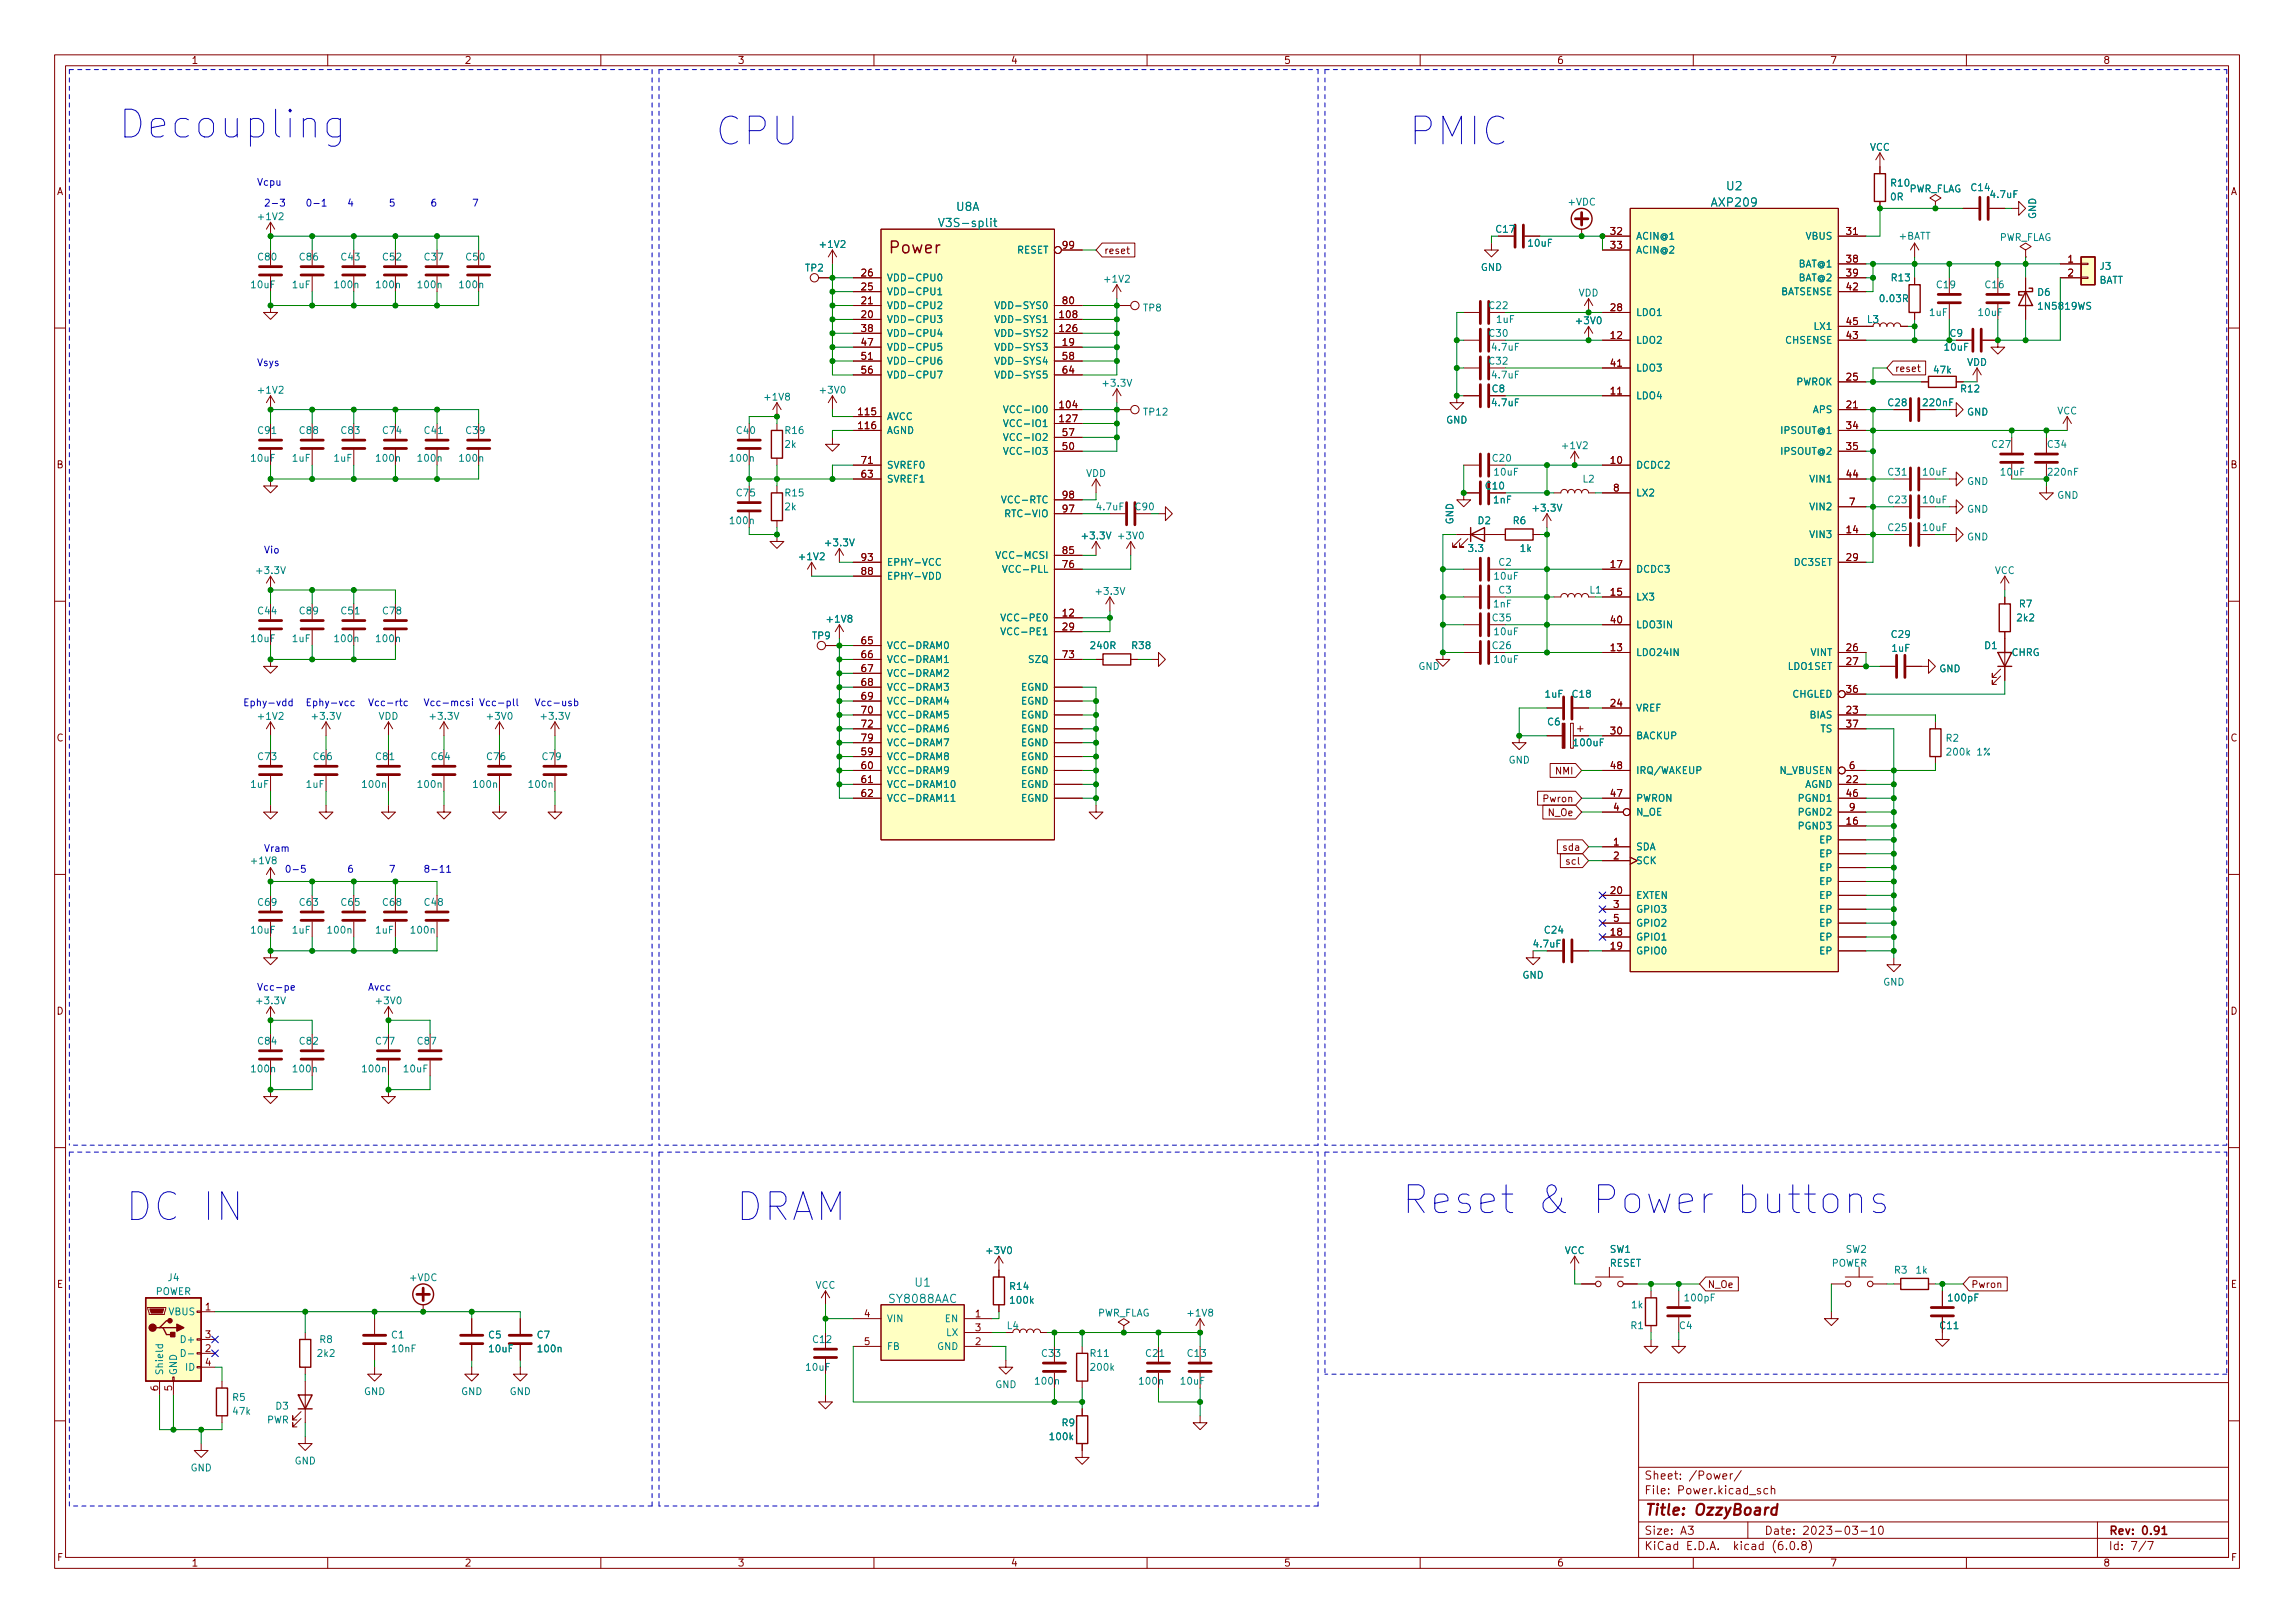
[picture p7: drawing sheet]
<svg xmlns="http://www.w3.org/2000/svg" width="420mm" height="297mm" viewBox="0 0 420 297" stroke-linecap="round" stroke-linejoin="round" font-family="sans-serif">
<defs><g id="words">
<g font-size="7.1" fill="#0000c2">
<text x="21.6" y="25.3">Decoupling</text>
<text x="130.8" y="26.6">CPU</text>
<text x="257.8" y="26.6">PMIC</text>
<text x="22.9" y="223.4">DC IN</text>
<text x="134.6" y="223.4">DRAM</text>
<text x="256.5" y="222.2">Reset &amp; Power buttons</text>
</g>
<text font-size="3" fill="#840000" x="163" y="46.4">Power</text>
<text font-size="2.8" fill="#840000" x="301" y="277.3">Title: OzzyBoard</text>
<g font-size="2.1" fill="#008484">
<text x="316.1" y="34.8">U2</text>
<text x="172.7" y="41.5">V3S-split</text>
<text x="175.1" y="38.6">U8A</text>
<text x="313.5" y="37.8">AXP209</text>
<text x="162.8" y="238.5">SY8088AAC</text>
<text x="167.6" y="235.5">U1</text>
</g>
<g font-size="2.1" fill="#840000">
<text x="301" y="273.5">File: Power.kicad_sch</text>
<text x="301" y="270.8">Sheet: /Power/</text>
<text x="301" y="280.9">Size: A3</text>
<text x="323" y="280.9">Date: 2023-03-10</text>
<text x="386" y="280.9">Rev: 0.91</text>
<text x="301" y="283.7">KiCad E.D.A. kicad (6.0.8)</text>
<text x="386" y="283.7">Id: 7/7</text>
</g>
<g font-size="1.8" fill="#840000">
<text x="35" y="11.7">1</text>
<text x="85" y="11.7">2</text>
<text x="135" y="11.7">3</text>
<text x="185" y="11.7">4</text>
<text x="235" y="11.7">5</text>
<text x="285" y="11.7">6</text>
<text x="335" y="11.7">7</text>
<text x="385" y="11.7">8</text>
<text x="10.3" y="35.7">A</text>
<text x="408.3" y="35.7">A</text>
<text x="194.6" y="45.5">99</text>
<text x="202.1" y="46.5">reset</text>
<text x="274" y="42.6">C17</text>
<text x="294.9" y="43">32</text>
<text x="294.9" y="45.5">33</text>
<text x="338.1" y="43">31</text>
<text x="157.8" y="53.1">25</text>
<text x="157.8" y="50.6">26</text>
<text x="338.1" y="48">38</text>
<text x="338.1" y="50.6">39</text>
<text x="338.1" y="53.1">42</text>
<text x="378.6" y="48">1</text>
<text x="378.6" y="50.6">2</text>
<text x="157.8" y="58.2">20</text>
<text x="157.8" y="55.7">21</text>
<text x="194.1" y="58.2">108</text>
<text x="194.6" y="55.7">80</text>
<text x="294.9" y="56.9">28</text>
<text x="338.1" y="59.5">45</text>
<text x="341.9" y="59.1">L3</text>
<text x="157.8" y="60.7">38</text>
<text x="157.8" y="63.3">47</text>
<text x="157.8" y="65.8">51</text>
<text x="194.1" y="60.7">126</text>
<text x="194.6" y="63.3">19</text>
<text x="194.6" y="65.8">58</text>
<text x="294.9" y="62">12</text>
<text x="338.1" y="62">43</text>
<text x="157.8" y="68.4">56</text>
<text x="194.6" y="68.4">64</text>
<text x="273.2" y="71.8">C8</text>
<text x="294.9" y="67.1">41</text>
<text x="338.1" y="69.6">25</text>
<text x="346.9" y="68.1">reset</text>
<text x="157.3" y="76">115</text>
<text x="194.1" y="74.7">104</text>
<text x="194.1" y="77.3">127</text>
<text x="294.9" y="72.2">11</text>
<text x="338.1" y="74.7">21</text>
<text x="345.7" y="74.3">C28</text>
<text x="157.3" y="78.5">116</text>
<text x="194.6" y="82.3">50</text>
<text x="194.6" y="79.8">57</text>
<text x="338.1" y="78.5">34</text>
<text x="338.1" y="82.3">35</text>
<text x="10.3" y="85.7">B</text>
<text x="157.8" y="87.4">63</text>
<text x="157.8" y="84.9">71</text>
<text x="272" y="89.6">C10</text>
<text x="294.9" y="84.9">10</text>
<text x="295.4" y="90">8</text>
<text x="338.1" y="87.4">44</text>
<text x="408.3" y="85.7">B</text>
<text x="194.6" y="93.8">97</text>
<text x="194.6" y="91.2">98</text>
<text x="338.6" y="92.5">7</text>
<text x="194.6" y="101.4">85</text>
<text x="338.1" y="97.6">14</text>
<text x="157.8" y="105.2">88</text>
<text x="157.8" y="102.7">93</text>
<text x="194.6" y="103.9">76</text>
<text x="294.9" y="103.9">17</text>
<text x="338.1" y="102.7">29</text>
<text x="194.6" y="112.8">12</text>
<text x="294.9" y="109">15</text>
<text x="157.8" y="117.9">65</text>
<text x="194.6" y="115.4">29</text>
<text x="294.9" y="119.2">13</text>
<text x="294.9" y="114.1">40</text>
<text x="338.1" y="119.2">26</text>
<text x="157.8" y="120.4">66</text>
<text x="157.8" y="123">67</text>
<text x="157.8" y="125.5">68</text>
<text x="194.6" y="120.4">73</text>
<text x="338.1" y="121.7">27</text>
<text x="157.8" y="128.1">69</text>
<text x="157.8" y="130.6">70</text>
<text x="294.9" y="129.3">24</text>
<text x="338.1" y="130.6">23</text>
<text x="338.1" y="126.8">36</text>
<text x="10.3" y="135.7">C</text>
<text x="157.8" y="133.1">72</text>
<text x="157.8" y="135.7">79</text>
<text x="294.9" y="134.4">30</text>
<text x="338.1" y="133.1">37</text>
<text x="408.3" y="135.7">C</text>
<text x="157.8" y="138.2">59</text>
<text x="157.8" y="140.8">60</text>
<text x="157.8" y="143.3">61</text>
<text x="284.9" y="141.7">NMI</text>
<text x="294.9" y="140.8">48</text>
<text x="338.1" y="143.3">22</text>
<text x="338.6" y="140.8">6</text>
<text x="157.8" y="145.8">62</text>
<text x="282.7" y="146.8">Pwron</text>
<text x="283.5" y="149.4">N_Oe</text>
<text x="294.9" y="145.8">47</text>
<text x="295.4" y="148.4">4</text>
<text x="338.1" y="145.8">46</text>
<text x="338.6" y="148.4">9</text>
<text x="286.4" y="155.7">sda</text>
<text x="295.4" y="154.7">1</text>
<text x="338.1" y="150.9">16</text>
<text x="286.9" y="158.2">scl</text>
<text x="295.4" y="157.3">2</text>
<text x="294.9" y="163.6">20</text>
<text x="295.4" y="166.2">3</text>
<text x="294.9" y="171.2">18</text>
<text x="294.9" y="173.8">19</text>
<text x="295.4" y="168.7">5</text>
<text x="10.3" y="185.7">D</text>
<text x="408.3" y="185.7">D</text>
<text x="10.4" y="235.7">E</text>
<text x="37.6" y="239.8">1</text>
<text x="312.6" y="235.7">N_Oe</text>
<text x="360.8" y="235.7">Pwron</text>
<text x="408.4" y="235.7">E</text>
<text x="37.6" y="244.9">3</text>
<text x="158.3" y="241.1">4</text>
<text x="178.6" y="241.1">1</text>
<text x="178.6" y="243.6">3</text>
<text x="37.6" y="247.4">2</text>
<text x="37.6" y="250">4</text>
<text x="158.3" y="246.2">5</text>
<text x="178.6" y="246.2">2</text>
<text x="29" y="254.5" transform="rotate(-90 29 254.5)">6</text>
<text x="31.5" y="254.5" transform="rotate(-90 31.5 254.5)">5</text>
<text x="10.4" y="285.7">F</text>
<text x="35" y="286.7">1</text>
<text x="85" y="286.7">2</text>
<text x="135" y="286.7">3</text>
<text x="185" y="286.7">4</text>
<text x="235" y="286.7">5</text>
<text x="285" y="286.7">6</text>
<text x="335" y="286.7">7</text>
<text x="385" y="286.7">8</text>
<text x="408.4" y="285.7">F</text>
</g>
<g font-size="1.8" fill="#008484">
<text x="342.3" y="27.6">VCC</text>
<text x="346.3" y="34.1">R10</text>
<text x="349.4" y="35.2">PWR_FLAG</text>
<text x="360.9" y="35">C14</text>
<text x="47.4" y="40.3">+1V2</text>
<text x="287.2" y="37.6">+VDC</text>
<text x="346.1" y="36.7">0R</text>
<text x="364.6" y="36.2">4.7uF</text>
<text x="372.7" y="40.1" transform="rotate(-90 372.7 40.1)">GND</text>
<text x="47.3" y="47.7">C80</text>
<text x="54.9" y="47.7">C86</text>
<text x="62.5" y="47.7">C43</text>
<text x="70.2" y="47.7">C52</text>
<text x="77.8" y="47.7">C37</text>
<text x="85.4" y="47.7">C50</text>
<text x="150.3" y="45.4">+1V2</text>
<text x="186.1" y="46.4">RESET</text>
<text x="279.9" y="45.1">10uF</text>
<text x="299.5" y="43.9">ACIN@1</text>
<text x="299.5" y="46.4">ACIN@2</text>
<text x="330.6" y="43.9">VBUS</text>
<text x="347.6" y="43.9">+BATT</text>
<text x="365.9" y="44.1">PWR_FLAG</text>
<text x="46.1" y="52.7">10uF</text>
<text x="53.6" y="52.7">1uF</text>
<text x="61.4" y="52.7">100n</text>
<text x="69" y="52.7">100n</text>
<text x="76.7" y="52.7">100n</text>
<text x="84.3" y="52.7">100n</text>
<text x="147.5" y="49.7">TP2</text>
<text x="162.3" y="51.5">VDD-CPU0</text>
<text x="202.4" y="51.7">+1V2</text>
<text x="271.1" y="49.6">GND</text>
<text x="329.2" y="48.9">BAT@1</text>
<text x="329.2" y="51.5">BAT@2</text>
<text x="346.4" y="51.5">R13</text>
<text x="354.6" y="52.7">C19</text>
<text x="363.5" y="52.7">C16</text>
<text x="384.2" y="51.9">BATT</text>
<text x="384.5" y="49.4">J3</text>
<text x="162.3" y="59.1">VDD-CPU3</text>
<text x="162.3" y="56.6">VDD-CPU2</text>
<text x="162.3" y="54">VDD-CPU1</text>
<text x="183.2" y="59.1">VDD-SYS1</text>
<text x="183.2" y="56.6">VDD-SYS0</text>
<text x="209.3" y="57">TP8</text>
<text x="272.7" y="56.6">C22</text>
<text x="274" y="59.1">1uF</text>
<text x="288.7" y="59.3">+3V0</text>
<text x="289" y="54.2">VDD</text>
<text x="299.5" y="57.8">LDO1</text>
<text x="325.9" y="54">BATSENSE</text>
<text x="344.4" y="55.3">0.03R</text>
<text x="353.3" y="57.8">1uF</text>
<text x="362.3" y="57.8">10uF</text>
<text x="373.1" y="54.1">D6</text>
<text x="373.4" y="56.7">1N5819WS</text>
<text x="162.3" y="61.6">VDD-CPU4</text>
<text x="162.3" y="64.2">VDD-CPU5</text>
<text x="183.2" y="61.6">VDD-SYS2</text>
<text x="183.2" y="64.2">VDD-SYS3</text>
<text x="272.7" y="61.6">C30</text>
<text x="273.3" y="64.2">4.7uF</text>
<text x="299.5" y="62.9">LDO2</text>
<text x="327" y="62.9">CHSENSE</text>
<text x="332.3" y="60.4">LX1</text>
<text x="356.1" y="64.2">10uF</text>
<text x="357" y="61.6">C9</text>
<text x="162.3" y="66.7">VDD-CPU6</text>
<text x="162.3" y="69.3">VDD-CPU7</text>
<text x="183.2" y="66.7">VDD-SYS4</text>
<text x="183.2" y="69.3">VDD-SYS5</text>
<text x="202.1" y="70.8">+3.3V</text>
<text x="272.7" y="66.7">C32</text>
<text x="273.3" y="69.3">4.7uF</text>
<text x="299.5" y="68">LDO3</text>
<text x="328.8" y="70.5">PWROK</text>
<text x="354.1" y="68.3">47k</text>
<text x="359.1" y="71.8">R12</text>
<text x="360.1" y="66.9">VDD</text>
<text x="47.4" y="72">+1V2</text>
<text x="140.2" y="73.3">+1V8</text>
<text x="150.3" y="72">+3V0</text>
<text x="162.3" y="76.9">AVCC</text>
<text x="184.8" y="75.6">VCC-IO0</text>
<text x="209.5" y="76">TP12</text>
<text x="264.7" y="77.5">GND</text>
<text x="273.3" y="74.3">4.7uF</text>
<text x="299.5" y="73.1">LDO4</text>
<text x="331.9" y="75.6">APS</text>
<text x="352.2" y="74.3">220nF</text>
<text x="360.1" y="76">GND</text>
<text x="376.6" y="75.8">VCC</text>
<text x="47.3" y="79.4">C91</text>
<text x="54.9" y="79.4">C88</text>
<text x="62.5" y="79.4">C83</text>
<text x="70.2" y="79.4">C74</text>
<text x="77.8" y="79.4">C41</text>
<text x="85.4" y="79.4">C39</text>
<text x="134.9" y="79.4">C40</text>
<text x="143.7" y="82">2k</text>
<text x="143.8" y="79.4">R16</text>
<text x="162.3" y="79.4">AGND</text>
<text x="184.8" y="78.1">VCC-IO1</text>
<text x="184.8" y="83.2">VCC-IO3</text>
<text x="184.8" y="80.7">VCC-IO2</text>
<text x="286.2" y="82.2">+1V2</text>
<text x="326.2" y="79.4">IPSOUT@1</text>
<text x="326.2" y="83.2">IPSOUT@2</text>
<text x="364.8" y="82">C27</text>
<text x="375" y="82">C34</text>
<text x="46.1" y="84.5">10uF</text>
<text x="53.6" y="84.5">1uF</text>
<text x="61.2" y="84.5">1uF</text>
<text x="69" y="84.5">100n</text>
<text x="76.7" y="84.5">100n</text>
<text x="84.3" y="84.5">100n</text>
<text x="133.8" y="84.5">100n</text>
<text x="162.3" y="88.3">SVREF1</text>
<text x="162.3" y="85.8">SVREF0</text>
<text x="198.8" y="87.3">VDD</text>
<text x="273.3" y="84.5">C20</text>
<text x="273.7" y="87">10uF</text>
<text x="289.8" y="88.3">L2</text>
<text x="299.5" y="85.8">DCDC2</text>
<text x="331.6" y="88.3">VIN1</text>
<text x="345.7" y="87">C31</text>
<text x="352.1" y="87">10uF</text>
<text x="360.1" y="88.7">GND</text>
<text x="366.4" y="87">10uF</text>
<text x="375.1" y="87">220nF</text>
<text x="133.8" y="95.9">100n</text>
<text x="134.9" y="90.8">C75</text>
<text x="143.7" y="93.4">2k</text>
<text x="143.8" y="90.8">R15</text>
<text x="184.1" y="92.1">VCC-RTC</text>
<text x="184.8" y="94.7">RTC-VIO</text>
<text x="200.9" y="93.4">4.7uF</text>
<text x="207.9" y="93.4">C90</text>
<text x="266.1" y="96" transform="rotate(-90 266.1 96)">GND</text>
<text x="270.6" y="95.9">D2</text>
<text x="273.5" y="92.1">1nF</text>
<text x="277" y="95.9">R6</text>
<text x="280.9" y="93.6">+3.3V</text>
<text x="299.5" y="90.8">LX2</text>
<text x="331.6" y="93.4">VIN2</text>
<text x="345.7" y="92.1">C23</text>
<text x="352.1" y="92.1">10uF</text>
<text x="360.1" y="93.8">GND</text>
<text x="376.6" y="91.3">GND</text>
<text x="151.3" y="100">+3.3V</text>
<text x="198.3" y="98.7">+3.3V</text>
<text x="204.9" y="98.7">+3V0</text>
<text x="269" y="101">3.3</text>
<text x="278.3" y="101">1k</text>
<text x="331.6" y="98.5">VIN3</text>
<text x="345.7" y="97.2">C25</text>
<text x="352.1" y="97.2">10uF</text>
<text x="360.1" y="98.9">GND</text>
<text x="47.2" y="105">+3.3V</text>
<text x="146.5" y="102.5">+1V2</text>
<text x="162.3" y="106.1">EPHY-VDD</text>
<text x="162.3" y="103.5">EPHY-VCC</text>
<text x="183.3" y="102.3">VCC-MCSI</text>
<text x="184.4" y="104.8">VCC-PLL</text>
<text x="273.7" y="106.1">10uF</text>
<text x="274.4" y="103.5">C2</text>
<text x="299.5" y="104.8">DCDC3</text>
<text x="328.6" y="103.5">DC3SET</text>
<text x="365.2" y="105">VCC</text>
<text x="47.3" y="112.4">C44</text>
<text x="54.9" y="112.4">C89</text>
<text x="62.5" y="112.4">C51</text>
<text x="70.2" y="112.4">C78</text>
<text x="151.6" y="113.9">+1V8</text>
<text x="184.4" y="113.7">VCC-PE0</text>
<text x="200.9" y="108.9">+3.3V</text>
<text x="273.3" y="113.7">C35</text>
<text x="273.5" y="111.2">1nF</text>
<text x="274.4" y="108.6">C3</text>
<text x="291.1" y="108.6">L1</text>
<text x="299.5" y="109.9">LX3</text>
<text x="369.4" y="113.7">2k2</text>
<text x="369.7" y="111.2">R7</text>
<text x="46.1" y="117.5">10uF</text>
<text x="53.6" y="117.5">1uF</text>
<text x="61.4" y="117.5">100n</text>
<text x="69" y="117.5">100n</text>
<text x="148.7" y="117">TP9</text>
<text x="162.3" y="118.8">VCC-DRAM0</text>
<text x="184.4" y="116.2">VCC-PE1</text>
<text x="199.8" y="118.8">240R</text>
<text x="207.3" y="118.8">R38</text>
<text x="273.3" y="118.8">C26</text>
<text x="273.7" y="116.2">10uF</text>
<text x="299.5" y="115">LDO3IN</text>
<text x="346.4" y="116.7">C29</text>
<text x="346.4" y="119.3">1uF</text>
<text x="363.4" y="118.8">D1</text>
<text x="162.3" y="121.3">VCC-DRAM1</text>
<text x="162.3" y="123.9">VCC-DRAM2</text>
<text x="188.4" y="121.3">SZQ</text>
<text x="259.7" y="122.6">GND</text>
<text x="273.7" y="121.3">10uF</text>
<text x="299.5" y="120.1">LDO24IN</text>
<text x="327.4" y="122.6">LDO1SET</text>
<text x="331.5" y="120.1">VINT</text>
<text x="355" y="123">GND</text>
<text x="368.2" y="120.1">CHRG</text>
<text x="47.4" y="131.7">+1V2</text>
<text x="57.4" y="131.7">+3.3V</text>
<text x="69.3" y="131.7">VDD</text>
<text x="78.9" y="131.7">+3.3V</text>
<text x="89.4" y="131.7">+3V0</text>
<text x="99.3" y="131.7">+3.3V</text>
<text x="162.3" y="126.4">VCC-DRAM3</text>
<text x="162.3" y="128.9">VCC-DRAM4</text>
<text x="162.3" y="131.5">VCC-DRAM5</text>
<text x="186.9" y="131.5">EGND</text>
<text x="186.9" y="128.9">EGND</text>
<text x="186.9" y="126.4">EGND</text>
<text x="282.9" y="127.7">1uF</text>
<text x="287.9" y="127.7">C18</text>
<text x="299.5" y="130.2">VREF</text>
<text x="328.1" y="127.7">CHGLED</text>
<text x="331.3" y="131.5">BIAS</text>
<text x="162.3" y="134">VCC-DRAM6</text>
<text x="162.3" y="136.6">VCC-DRAM7</text>
<text x="186.9" y="136.6">EGND</text>
<text x="186.9" y="134">EGND</text>
<text x="283.3" y="132.8">C6</text>
<text x="288.3" y="136.6">100uF</text>
<text x="299.5" y="135.3">BACKUP</text>
<text x="333.3" y="134">TS</text>
<text x="356.3" y="135.7">R2</text>
<text x="47.3" y="139.1">C73</text>
<text x="57.5" y="139.1">C66</text>
<text x="68.9" y="139.1">C81</text>
<text x="79" y="139.1">C64</text>
<text x="89.2" y="139.1">C76</text>
<text x="99.4" y="139.1">C79</text>
<text x="162.3" y="139.1">VCC-DRAM8</text>
<text x="162.3" y="141.6">VCC-DRAM9</text>
<text x="186.9" y="141.6">EGND</text>
<text x="186.9" y="139.1">EGND</text>
<text x="276.2" y="139.7">GND</text>
<text x="299.5" y="141.6">IRQ/WAKEUP</text>
<text x="325.9" y="141.6">N_VBUSEN</text>
<text x="356.8" y="138.3">200k 1%</text>
<text x="46" y="144.2">1uF</text>
<text x="56.1" y="144.2">1uF</text>
<text x="66.5" y="144.2">100n</text>
<text x="76.7" y="144.2">100n</text>
<text x="86.8" y="144.2">100n</text>
<text x="97" y="144.2">100n</text>
<text x="162.3" y="144.2">VCC-DRAM10</text>
<text x="162.3" y="146.7">VCC-DRAM11</text>
<text x="186.9" y="146.7">EGND</text>
<text x="186.9" y="144.2">EGND</text>
<text x="299.5" y="149.3">N_OE</text>
<text x="299.5" y="146.7">PWRON</text>
<text x="329.4" y="146.7">PGND1</text>
<text x="329.4" y="149.3">PGND2</text>
<text x="330.3" y="144.2">AGND</text>
<text x="299.5" y="155.6">SDA</text>
<text x="329.4" y="151.8">PGND3</text>
<text x="333.2" y="154.3">EP</text>
<text x="46.2" y="158.2">+1V8</text>
<text x="299.5" y="158.2">SCK</text>
<text x="333.2" y="159.4">EP</text>
<text x="333.2" y="156.9">EP</text>
<text x="333.2" y="162">EP</text>
<text x="47.3" y="165.8">C69</text>
<text x="54.9" y="165.8">C63</text>
<text x="62.5" y="165.8">C65</text>
<text x="70.2" y="165.8">C68</text>
<text x="77.8" y="165.8">C48</text>
<text x="299.5" y="164.5">EXTEN</text>
<text x="299.5" y="167">GPIO3</text>
<text x="333.2" y="167">EP</text>
<text x="333.2" y="164.5">EP</text>
<text x="46.1" y="170.9">10uF</text>
<text x="53.6" y="170.9">1uF</text>
<text x="60.1" y="170.9">100n</text>
<text x="68.8" y="170.9">1uF</text>
<text x="75.4" y="170.9">100n</text>
<text x="280.9" y="173.4">4.7uF</text>
<text x="282.9" y="170.9">C24</text>
<text x="299.5" y="172.1">GPIO1</text>
<text x="299.5" y="169.6">GPIO2</text>
<text x="333.2" y="172.1">EP</text>
<text x="333.2" y="169.6">EP</text>
<text x="278.7" y="179.1">GND</text>
<text x="299.5" y="174.7">GPIO0</text>
<text x="333.2" y="174.7">EP</text>
<text x="47.2" y="183.8">+3.3V</text>
<text x="69" y="183.8">+3V0</text>
<text x="344.7" y="180.4">GND</text>
<text x="47.3" y="191.2">C84</text>
<text x="54.9" y="191.2">C82</text>
<text x="68.9" y="191.2">C77</text>
<text x="76.5" y="191.2">C87</text>
<text x="46.2" y="196.3">100n</text>
<text x="53.8" y="196.3">100n</text>
<text x="66.5" y="196.3">100n</text>
<text x="74" y="196.3">10uF</text>
<text x="180.8" y="229.5">+3V0</text>
<text x="286.4" y="229.5">VCC</text>
<text x="294.6" y="231.8">RESET</text>
<text x="294.7" y="229.3">SW1</text>
<text x="335.3" y="231.8">POWER</text>
<text x="337.9" y="229.3">SW2</text>
<text x="346.8" y="233.1">R3</text>
<text x="350.8" y="233.1">1k</text>
<text x="28.4" y="237">POWER</text>
<text x="30.8" y="234.5">J4</text>
<text x="75.1" y="234.5">+VDC</text>
<text x="149.3" y="235.9">VCC</text>
<text x="185" y="236.1">R14</text>
<text x="185.1" y="238.6">100k</text>
<text x="298.7" y="239.4">1k</text>
<text x="308.6" y="238.2">100pF</text>
<text x="356.9" y="238.2">100pF</text>
<text x="30.9" y="240.7">VBUS</text>
<text x="33.5" y="245.8">D+</text>
<text x="58.6" y="245.8">R8</text>
<text x="71.7" y="244.9">C1</text>
<text x="89.5" y="244.9">C5</text>
<text x="98.4" y="244.9">C7</text>
<text x="148.9" y="245.8">C12</text>
<text x="162.3" y="242">VIN</text>
<text x="173.1" y="242">EN</text>
<text x="173.3" y="244.5">LX</text>
<text x="184.4" y="243.2">L4</text>
<text x="200.8" y="240.9">PWR_FLAG</text>
<text x="217.6" y="240.9">+1V8</text>
<text x="298.6" y="243.2">R1</text>
<text x="307.5" y="243.2">C4</text>
<text x="355.2" y="243.2">C11</text>
<text x="29.8" y="251.8" transform="rotate(-90 29.8 251.8)">Shield</text>
<text x="32.4" y="251.8" transform="rotate(-90 32.4 251.8)">GND</text>
<text x="34" y="250.9">ID</text>
<text x="58.2" y="248.3">2k2</text>
<text x="71.8" y="247.5">10nF</text>
<text x="89.6" y="247.5">10uF</text>
<text x="98.6" y="247.5">100n</text>
<text x="147.7" y="250.9">10uF</text>
<text x="162.3" y="247.1">FB</text>
<text x="171.6" y="247.1">GND</text>
<text x="190.8" y="248.3">C33</text>
<text x="199.7" y="248.3">R11</text>
<text x="199.8" y="250.9">200k</text>
<text x="209.9" y="248.3">C21</text>
<text x="217.5" y="248.3">C13</text>
<text x="42.6" y="256.4">R5</text>
<text x="50.5" y="258">D3</text>
<text x="66.6" y="255.3">GND</text>
<text x="84.4" y="255.3">GND</text>
<text x="93.3" y="255.3">GND</text>
<text x="182.2" y="254">GND</text>
<text x="189.7" y="253.4">100n</text>
<text x="208.7" y="253.4">100n</text>
<text x="216.2" y="253.4">10uF</text>
<text x="42.7" y="258.9">47k</text>
<text x="48.8" y="260.5">PWR</text>
<text x="192.3" y="263.6">100k</text>
<text x="194.4" y="261">R9</text>
<text x="34.9" y="269.3">GND</text>
<text x="53.9" y="268">GND</text>
</g>
<g font-size="1.8" fill="#0000c2">
<text x="47" y="34">Vcpu</text>
<text x="48.3" y="37.8">2-3</text>
<text x="55.9" y="37.8">0-1</text>
<text x="63.5" y="37.8">4</text>
<text x="71.1" y="37.8">5</text>
<text x="78.7" y="37.8">6</text>
<text x="86.4" y="37.8">7</text>
<text x="47" y="67">Vsys</text>
<text x="48.3" y="101.3">Vio</text>
<text x="44.4" y="129.2">Ephy-vdd</text>
<text x="55.9" y="129.2">Ephy-vcc</text>
<text x="67.3" y="129.2">Vcc-rtc</text>
<text x="77.5" y="129.2">Vcc-mcsi</text>
<text x="87.6" y="129.2">Vcc-pll</text>
<text x="97.8" y="129.2">Vcc-usb</text>
<text x="48.3" y="155.9">Vram</text>
<text x="52.1" y="159.7">0-5</text>
<text x="63.5" y="159.7">6</text>
<text x="71.1" y="159.7">7</text>
<text x="77.5" y="159.7">8-11</text>
<text x="47" y="181.3">Vcc-pe</text>
<text x="67.3" y="181.3">Avcc</text>
</g>
</g></defs>
<g fill="none" stroke="#840000" stroke-width=".18">
<path d="M10 10h400v277h-400zM12 12h396v273h-396zM60 10v2M110 10v2M160 10v2M210 10v2M260 10v2M310 10v2M360 10v2M298.4 38.1h38.1v139.7h-38.1zM344.2 28v3.8M344.2 36.9v1.2"/>
<path d="M344.2 28l-.8 1.2M344.2 28l.7 1.2M354.3 36.9l1-.7-1-.6-1 .6 1 .7v1.2M354.3 38.1h.1M359.4 38.1h2.8M364.2 38.1h2.8M368.3 38.1h1.3v-1.2l1.2 1.2-1.2 1.3v-1.3M49.5 55.9v1.3h1.3l-1.3 1.3-1.2-1.3h1.2M49.5 40.7v2.5M49.5 45.8v2.8M49.5 50.6v2.8M49.5 40.7l-.7 1.2"/>
<path d="M49.5 40.7l.8 1.2M57.1 45.8v2.8M57.1 50.6v2.8M64.8 45.8v2.8M64.8 50.6v2.8M72.4 45.8v2.8M72.4 50.6v2.8M80 45.8v2.8M80 50.6v2.8M87.6 45.8v2.8M87.6 50.6v2.8M149.9 50.8h2.5"/>
<path d="M152.4 45.8l-.8 1.2M152.4 45.8v2.5M152.4 45.8l.8 1.2M156.2 50.8h5.1M156.2 55.9h5.1M156.2 58.5h5.1M156.2 53.4h5.1M161.3 41.9h31.7v111.8h-31.7zM193 55.9h5.1M193 58.5h5.1M194.3 45.8h3.8M201.8 44.5h6v2.5h-6l-1.1-1.2z"/>
<path d="M204.5 55.9h2.5M204.5 52.1l-.8 1.3M204.5 52.1v2.5M204.5 52.1l.7 1.3M206.3 45.6h.5M206.5 45.2v1l.3 .2M268 57.2h2.8M273 44.5v1.3h1.3l-1.3 1.2-1.2-1.2h1.2M279.1 43.2h2.8M289.6 41.9v1.3M290.8 54.6l-.7 1.3M290.8 54.6v2.6"/>
<path d="M290.8 59.7v2.6M290.8 54.6l.8 1.3M290.8 59.7l-.7 1.3M290.8 59.7l.8 1.3M293.4 43.2h5M293.4 57.2h5M293.4 45.8h5M336.5 43.2h5.1M336.5 48.3h5.1M336.5 50.8h5.1M336.5 59.7h5.1M336.5 53.4h5.1"/>
<path d="M344.2 59.7a.64 .64 0 0 1 .6-.6 .64 .64 0 0 1 .6 .6 .64 .64 0 0 1 .7-.6 .64 .64 0 0 1 .6 .6 .64 .64 0 0 1 .6-.6 .64 .64 0 0 1 .7 .6h1.2M350.5 44.5v2.5M350.5 50.8v1.3M350.5 57.2v1.3M350.5 44.5l-.7 1.3M350.5 44.5l.8 1.3M356.9 50.8v2.8M356.9 55.7v2.8M365.8 50.8v2.8M365.8 55.7v2.8M370.8 45.8l1.1-.7-1.1-.6-1 .6 1 .7v1.2M370.8 47h.1"/>
<path d="M370.8 50.8v7.7M377.2 48.3h3.8M377.2 50.8h3.8M381 50.7h1.3v.3h-1.3zM381 48.2h1.3v.2h-1.3zM10 60h2M49.5 72.4v2.6M49.5 77.5v2.8M49.5 72.4l-.7 1.3M49.5 72.4l.8 1.3M57.1 77.5v2.8M64.8 77.5v2.8"/>
<path d="M72.4 77.5v2.8M80 77.5v2.8M87.6 77.5v2.8M137.2 77.5v2.8M142.2 73.7v2.5M142.2 77.5v1.3M142.2 73.7l-.7 1.3M142.2 73.7l.8 1.3M152.4 72.4v2.6M152.4 72.4l-.8 1.3M152.4 72.4l.8 1.3M156.2 76.2h5.1"/>
<path d="M156.2 78.8h5.1M156.2 61h5.1M156.2 63.5h5.1M156.2 66.1h5.1M156.2 68.6h5.1M193 75h5.1M193 61h5.1M193 77.5h5.1M193 63.5h5.1M193 66.1h5.1M193 68.6h5.1M204.5 71.2v2.5"/>
<path d="M204.5 71.2l-.8 1.2M204.5 71.2l.7 1.2M204.5 75h2.5M266.7 72.4v1.3h1.3l-1.3 1.3-1.3-1.3h1.3M268 62.3h2.8M268 67.3h2.8M268 72.4h2.8M293.4 62.3h5M293.4 67.3h5M293.4 72.4h5M336.5 62.3h5.1M336.5 75h5.1"/>
<path d="M336.5 69.9h5.1M336.5 78.8h5.1M346.6 66.1h5.9v2.5h-5.9l-1.2-1.3zM351.1 67.2h.4M351.2 66.7v1.1l.3 .2M351.5 75h2.8M351.8 69.9h1.3M356.9 75h1.2v-1.3l1.3 1.3-1.3 1.2v-1.2M358.1 62.3h2.8M358.1 69.9h1.3M361.9 67.3l-.7 1.3M361.9 67.3v2.6"/>
<path d="M361.9 67.3l.8 1.3M363 62.3h2.8v1.2h1.2l-1.2 1.3-1.3-1.3h1.3M378.5 76.2l-.8 1.3M378.5 76.2v2.6M378.5 76.2l.7 1.3M408 60h2M49.5 87.7v1.2h1.3l-1.3 1.3-1.2-1.3h1.2M49.5 82.3v2.8M57.1 82.3v2.8M64.8 82.3v2.8M72.4 82.3v2.8M80 82.3v2.8"/>
<path d="M87.6 82.3v2.8M137.2 82.3v2.8M137.2 88.9v2.8M137.2 93.8v2.8M142.2 97.8v1.3h1.3l-1.3 1.3-1.2-1.3h1.2M142.2 83.9v1.2M142.2 88.9v1.3M142.2 95.3v1.3M152.4 80v1.3h1.3l-1.3 1.3-1.3-1.3h1.3M156.2 87.7h5.1M156.2 85.1h5.1M193 82.6h5.1"/>
<path d="M193 80h5.1M193 94h5.1M193 91.5h5.1M200.7 87.7l-.8 1.2M200.7 87.7v2.5M200.7 99.1v2.5M200.7 87.7l.7 1.2M200.7 99.1l-.8 1.3M200.7 99.1l.7 1.3M203.2 94h2.8M207 99.1l-.8 1.3M207 99.1v2.5"/>
<path d="M207 99.1l.8 1.3M212.1 94h1.3v-1.3l1.2 1.3-1.2 1.3v-1.3M266.7 97.8h8.9M267.5 98.6l-1.6 1.5h.8h-.8v-.7M268 85.1h2.8M268.7 98.6l-1.5 1.5h.8h-.8v-.7M270.8 90.2h-2.8v1.3h1.2l-1.2 1.2-1.3-1.2h1.3M280.7 97.8h1.2M283.2 94l-.8 1.3M283.2 94v2.6M283.2 94l.8 1.3M284.5 90.2h1.2a.64 .64 0 0 1 .7-.6 .64 .64 0 0 1 .6 .6 .64 .64 0 0 1 .7-.6 .64 .64 0 0 1 .6 .6 .64 .64 0 0 1 .6-.6 .64 .64 0 0 1 .7 .6 .64 .64 0 0 1 .6-.6 .64 .64 0 0 1 .6 .6h1.3"/>
<path d="M288.3 82.6l-.8 1.3M288.3 82.6v2.5M288.3 82.6l.8 1.3M293.4 90.2h5M293.4 85.1h5M336.5 97.8h5.1M336.5 92.7h5.1M336.5 87.7h5.1M336.5 82.6h5.1M346.7 87.7h2.8M351.5 97.8h2.8M351.5 92.7h2.8"/>
<path d="M351.5 87.7h2.8M356.9 97.8h1.2v-1.2l1.3 1.2-1.3 1.3v-1.3M356.9 92.7h1.2v-1.2l1.3 1.2-1.3 1.3v-1.3M356.9 87.7h1.2v-1.3l1.3 1.3-1.3 1.2v-1.2M368.3 80v2.8M368.3 84.9v2.8M374.6 88.9v1.3h1.3l-1.3 1.3-1.2-1.3h1.2M374.6 80v2.8M374.6 84.9v2.8M10 110h2M49.5 105.4l-.7 1.3M49.5 105.4v2.6"/>
<path d="M49.5 110.5v2.8M49.5 115.4v2.7M49.5 105.4l.8 1.3M57.1 110.5v2.8M57.1 115.4v2.7M64.8 110.5v2.8M64.8 115.4v2.7M72.4 110.5v2.8M72.4 115.4v2.7M148.6 102.9l-.8 1.3M148.6 102.9v2.5M148.6 102.9l.8 1.3"/>
<path d="M151.1 118.1h2.6M153.7 100.4l-.8 1.2M153.7 100.4v2.5M153.7 114.3v2.6M153.7 100.4l.7 1.2M153.7 114.3l-.8 1.3M153.7 114.3l.7 1.3M156.2 118.1h5.1M156.2 105.4h5.1M156.2 102.9h5.1M193 104.2h5.1M193 113.1h5.1"/>
<path d="M193 115.6h5.1M193 101.6h5.1M203.2 109.3l-.8 1.2M203.2 109.3v2.5M203.2 109.3l.8 1.2M264.2 119.4v1.3h1.2l-1.2 1.3-1.3-1.3h1.3M268 109.3h2.8M268 114.3h2.8M268 104.2h2.8M268 119.4h2.8M272.8 109.3h2.8M272.8 104.2h2.8"/>
<path d="M284.5 109.3h1.2a.64 .64 0 0 1 .7-.7 .64 .64 0 0 1 .6 .7 .64 .64 0 0 1 .7-.7 .64 .64 0 0 1 .6 .7 .64 .64 0 0 1 .6-.7 .64 .64 0 0 1 .7 .7 .64 .64 0 0 1 .6-.7 .64 .64 0 0 1 .6 .7h1.3M293.4 109.3h5M293.4 114.3h5M293.4 104.2h5M293.4 119.4h5M336.5 102.9h5.1M336.5 119.4h5.1M367 105.4v2.6M367 109.3v1.2M367 115.6v8.9M367 105.4l-.7 1.3M367 105.4l.8 1.3"/>
<path d="M408 110h2M49.5 120.7v1.3h1.3l-1.3 1.2-1.2-1.2h1.2M49.5 132.1v2.6M49.5 137.2v2.8M49.5 132.1l-.7 1.3M49.5 132.1l.8 1.3M59.7 132.1l-.8 1.3M59.7 132.1v2.6M59.7 137.2v2.8M59.7 132.1l.8 1.3M71.1 132.1v2.6M71.1 137.2v2.8"/>
<path d="M71.1 132.1l-.7 1.3M71.1 132.1l.8 1.3M81.3 132.1l-.8 1.3M81.3 132.1v2.6M81.3 137.2v2.8M81.3 132.1l.7 1.3M91.4 132.1v2.6M91.4 137.2v2.8M91.4 132.1l-.7 1.3M91.4 132.1l.8 1.3M101.6 132.1l-.8 1.3M101.6 132.1v2.6"/>
<path d="M101.6 137.2v2.8M101.6 132.1l.8 1.3M156.2 120.7h5.1M156.2 138.5h5.1M156.2 123.2h5.1M156.2 125.8h5.1M156.2 128.3h5.1M156.2 130.8h5.1M156.2 133.4h5.1M156.2 135.9h5.1M193 120.7h5.1M193 138.5h5.1"/>
<path d="M193 125.8h5.1M193 128.3h5.1M193 130.8h5.1M193 133.4h5.1M193 135.9h5.1M200.7 120.7h1.2M207 120.7h1.3M210.8 120.7h1.3v-1.3l1.3 1.3-1.3 1.3v-1.3M278.1 134.7v1.2h1.3l-1.3 1.3-1.2-1.3h1.2M283.2 129.6h2.8M283.2 134.7h2.8M283.8 139.7h4.6l1.2 1.3-1.2 1.3h-4.6z"/>
<path d="M287.5 132.4h.5v4.5h-.5zM288 129.6h2.8M288 134.7h2.8M288.8 133.4h1M289.3 132.9v1M293.4 129.6h5M293.4 134.7h5M336.5 122h5.1M336.5 130.8h5.1M336.5 133.4h5.1M337.8 127h3.8M344.2 122h2.8"/>
<path d="M349 122h4.1v-1.3l1.2 1.3-1.2 1.2v-1.2M354.3 132.1v1.3M354.3 138.5v1.2M366.3 123.7l-1.6 1.6v-.8v.8h.8M366.3 122.5l-1.6 1.5v-.8v.8h.8M49.5 147.4v1.2h1.3l-1.3 1.3-1.2-1.3h1.2M49.5 142v2.8M49.5 158.8v2.5M49.5 158.8l-.7 1.3M49.5 158.8l.8 1.3M59.7 147.4v1.2h1.3l-1.3 1.3-1.3-1.3h1.3M59.7 142v2.8"/>
<path d="M71.1 147.4v1.2h1.3l-1.3 1.3-1.3-1.3h1.3M71.1 142v2.8M81.3 147.4v1.2h1.2l-1.2 1.3-1.3-1.3h1.3M81.3 142v2.8M91.4 147.4v1.2h1.3l-1.3 1.3-1.2-1.3h1.2M91.4 142v2.8M101.6 147.4v1.2h1.3l-1.3 1.3-1.3-1.3h1.3M101.6 142v2.8M156.2 141h5.1M156.2 143.5h5.1M156.2 146.1h5.1M193 141h5.1"/>
<path d="M193 143.5h5.1M193 146.1h5.1M200.7 147.4v1.2h1.2l-1.2 1.3-1.3-1.3h1.3M281.5 144.8h6.9l1.2 1.3-1.2 1.3h-6.9zM282.5 147.4h5.9l1.2 1.2-1.2 1.3h-5.9zM285.1 153.7h4.6l1.1 1.3-1.1 1.2h-4.6zM285.7 156.2h4l1.1 1.3-1.1 1.3h-4zM293.4 141h5M293.4 146.1h5M293.4 155h5M293.4 157.5h5M293.4 148.6h3.8"/>
<path d="M298.4 156.9l1.3 .6-1.3 .7M336.5 143.5h5.1M336.5 146.1h5.1M336.5 151.2h5.1M336.5 148.6h5.1M336.5 158.8h5.1M336.5 153.7h5.1M336.5 156.2h5.1M337.8 141h3.8M10 160h2M49.5 174v1.3h1.3l-1.3 1.3-1.2-1.3h1.2M49.5 163.9v2.8"/>
<path d="M49.5 168.7v2.8M57.1 163.9v2.8M57.1 168.7v2.8M64.8 163.9v2.8M64.8 168.7v2.8M72.4 163.9v2.8M72.4 168.7v2.8M80 163.9v2.8M80 168.7v2.8M280.7 174v1.3h1.2l-1.2 1.3-1.3-1.3h1.3M283.2 174h2.8M288 174h2.8"/>
<path d="M293.4 171.5h5M293.4 174h5M293.4 163.9h5M293.4 166.4h5M293.4 168.9h5M336.5 171.5h5.1M336.5 174h5.1M336.5 163.9h5.1M336.5 166.4h5.1M336.5 168.9h5.1M336.5 161.3h5.1M346.7 175.3v1.3h1.3l-1.3 1.2-1.3-1.2h1.3"/>
<path d="M408 160h2M49.5 199.4v1.3h1.3l-1.3 1.3-1.2-1.3h1.2M49.5 184.2v2.5M49.5 189.3v2.8M49.5 194.1v2.8M49.5 184.2l-.7 1.3M49.5 184.2l.8 1.3M57.1 189.3v2.8M57.1 194.1v2.8M71.1 199.4v1.3h1.3l-1.3 1.3-1.3-1.3h1.3M71.1 184.2v2.5M71.1 189.3v2.8"/>
<path d="M71.1 194.1v2.8M71.1 184.2l-.7 1.3M71.1 184.2l.8 1.3M78.7 189.3v2.8M78.7 194.1v2.8M10 210h2M408 210h2M27.1 239.3h3.3v.3l-.3 1h-2.8zM36.1 239.9h.7v.3h-.7zM77.5 238.8v1.3M151.1 236.3v2.5M151.1 236.3l-.7 1.2"/>
<path d="M151.1 236.3l.8 1.2M161.3 238.8h15.2v10.2h-15.2zM182.9 229.9v3.8M182.9 238.8v1.3M182.9 229.9l-.8 1.3M182.9 229.9l.7 1.3M288.3 229.9v2.5M288.3 229.9l-.8 1.3M288.3 229.9l.8 1.3M289.6 235h2.5M292.1 233.7h5.1M294.6 231.9v1.8"/>
<path d="M297.2 235h2.5M302.3 236.3v1.2M307.3 236.3v2.8M312.3 233.7h5.9v2.6h-5.9l-1.2-1.3zM335.3 235h2.5M337.8 233.7h5.1M340.4 231.9v1.8M342.9 235h2.5M346.7 235h1.3M353.1 235h1.2M355.6 236.3v2.8M360.5 233.7h7v2.6h-7l-1.1-1.3z"/>
<path d="M29.2 252.8v2.5M31.6 252h.3v.8h-.3zM31.7 252.8v2.5M36.1 250.1h.7v.3h-.7zM36.1 247.6h.7v.2h-.7zM36.1 245h.7v.3h-.7zM36.8 240.1h2.6M36.8 247.7h2.6M36.8 245.1h2.6M36.8 250.2h2.6M40.6 252.8v1.2M40.6 259.1v1.3"/>
<path d="M55.1 259.6l-1.5 1.5v-.7v.7h.8M55.1 258.4l-1.5 1.5v-.8v.8h.8M55.9 243.9v1.2M55.9 250.2v1.3M55.9 252.8v7.6M68.6 250.2v1.3h1.2l-1.2 1.3-1.3-1.3h1.3M68.6 241.3v2.8M68.6 246.2v2.8M86.4 250.2v1.3h1.2l-1.2 1.3-1.3-1.3h1.3M86.4 241.3v2.8M86.4 246.2v2.8M95.2 250.2v1.3h1.3l-1.3 1.3-1.2-1.3h1.2"/>
<path d="M95.2 241.3v2.8M95.2 246.2v2.8M151.1 255.3v1.3h1.3l-1.3 1.2-1.2-1.2h1.2M151.1 243.9v2.8M151.1 248.7v2.8M156.2 241.3h5.1M156.2 246.4h5.1M176.5 243.9h5.1M176.5 241.3h5.1M176.5 246.4h5.1M184.1 249v1.2h1.3l-1.3 1.3-1.2-1.3h1.2M184.1 243.9h1.3a.64 .64 0 0 1 .7-.7 .64 .64 0 0 1 .6 .7 .64 .64 0 0 1 .6-.7 .64 .64 0 0 1 .7 .7 .64 .64 0 0 1 .6-.7 .64 .64 0 0 1 .6 .7 .64 .64 0 0 1 .7-.7 .64 .64 0 0 1 .6 .7h1.3"/>
<path d="M193 246.4v2.8M193 251.2v2.8M198.1 246.4v1.3M198.1 252.8v1.2M198.1 257.8v1.3M205.7 242.6l1.1-.6-1.1-.7-1 .7 1 .6v1.3M205.7 243.9h.1M212.1 246.4v2.8M212.1 251.2v2.8M219.7 259.1v1.3h1.3l-1.3 1.3-1.3-1.3h1.3M219.7 241.3l-.8 1.3M219.7 241.3v2.6"/>
<path d="M219.7 246.4v2.8M219.7 251.2v2.8M219.7 241.3l.8 1.3M300 253h108v32h-108zM302.3 245.1v1.3h1.2l-1.2 1.3-1.3-1.3h1.3M302.3 242.6v1.3M307.3 245.1v1.3h1.3l-1.3 1.3-1.2-1.3h1.2M307.3 241.1v2.8M335.3 240.1v1.2h1.2l-1.2 1.3-1.3-1.3h1.3M355.6 241.1v4h1.3l-1.3 1.3-1.3-1.3h1.3M10 260h2M36.8 264.2v1.3h1.3l-1.3 1.2-1.2-1.2h1.2"/>
<path d="M55.9 262.9v1.3h1.2l-1.2 1.3-1.3-1.3h1.3M198.1 264.2v2.5h1.3l-1.3 1.3-1.3-1.3h1.3M300 278.5h108M300 274.5h108M300 268.5h108M309.1 279.3h.9l-.5 .6 .4 .1v.7l-.2 .1h-.4l-.2-.1M315.4 270.2l.7-.1v-.3l-.5-.1-.2 .2 .1 .7h.6M316.8 269.7v1M317.2 269.7l-.3 .1-.1 .2M318.8 269.1l-1.3 2M320 278.5v3M322.3 272.5l-.4-.1-.2 .2 .1 .2 .5 .2v.3h-.6"/>
<path d="M323.6 272.5l-.4-.1-.3 .3v.4l.2 .2h.5M324.3 272.6l.2-.2 .4 .1v.9M324.3 271.9v1.5M339.1 279.3h1l-.5 .6 .4 .1v.7l-.2 .1h-.4l-.3-.1M342.5 279.7l.4-.4v1.5M344.1 279.4l.2-.1a.8 .8 0 0 1 .5 .8 .8 .8 0 0 1-.5 .7 .99 .99 0 0 1-.2-1.4zM384 278.5v6.5M408 260h2M60 285v2M110 285v2M160 285v2M210 285v2"/>
<path d="M260 285v2M300 281.5h108M310 285v2M327.1 283.5v.1M327.9 282.2l.2-.1a.8 .8 0 0 1 .5 .8 .8 .8 0 0 1-.5 .7 1 1 0 0 1-.2-1.4zM329.2 283.5v.1M330.1 282.8l-.2-.3v-.2l.2-.2 .5 .1 .1 .2-.1 .2-.6 .2-.1 .2v.5l.2 .1h.3l.3-.3-.1-.4-.2-.1M331.2 281.9a1.72 1.72 0 0 1 0 2.3M340.7 280.2h1.2M342.5 280.8h.9M360 285v2M392.9 282l-1.3 2"/>
<path d="M393.2 282.1h1l-.6 1.5"/>
<circle cx="149.1" cy="50.8" r=".76"/>
<circle cx="193.7" cy="45.8" r=".63"/>
<circle cx="207.8" cy="55.9" r=".76"/>
<circle cx="207.8" cy="75" r=".76"/>
<circle cx="150.4" cy="118.1" r=".76"/>
<circle cx="337.2" cy="127" r=".63"/>
<circle cx="297.8" cy="148.6" r=".63"/>
<circle cx="337.2" cy="141" r=".63"/>
<circle cx="292.6" cy="235" r=".51"/>
<circle cx="296.7" cy="235" r=".51"/>
<circle cx="338.3" cy="235" r=".51"/>
<circle cx="342.4" cy="235" r=".51"/>
</g>
<path d="M395.8 279.7l.5-.4v1.5M395.8 280.8h.9" fill="none" stroke="#840000" stroke-width=".3"/>
<path d="M325.3 276a.66 .66 0 0 0-1 .3v.6l.1 .2 .2 .1 .6-.1M325.4 275.2l-.2 2" fill="none" stroke="#840000" stroke-width=".4"/>
<g fill="none" stroke="#840000" stroke-width=".51">
<path d="M289.6 38.9v2.3M362.5 36.1v4.1M364 36.1v4.1M47.5 50.3h4.1M47.5 48.8h4.1M55.1 50.3h4.1M55.1 48.8h4.1M62.7 50.3h4.1M62.7 48.8h4.1M70.4 50.3h4M70.4 48.8h4M78 50.3h4"/>
<path d="M78 48.8h4M85.6 50.3h4.1M85.6 48.8h4.1M271 55.2v4M272.5 55.2v4M277.4 41.2v4M278.9 41.2v4M288.4 40h2.3M354.8 55.4h4.1M354.8 53.9h4.1M363.7 55.4h4.1M363.7 53.9h4.1"/>
<path d="M271 60.2v4.1M271 65.3v4.1M271 70.4v4.1M272.5 60.2v4.1M272.5 65.3v4.1M272.5 70.4v4.1M349.8 72.9v4.1M351.3 72.9v4.1M361.2 60.2v4.1M362.7 60.2v4.1M47.5 82.1h4.1M47.5 80.6h4.1"/>
<path d="M55.1 82.1h4.1M55.1 80.6h4.1M62.7 82.1h4.1M62.7 80.6h4.1M70.4 82.1h4M70.4 80.6h4M78 82.1h4M78 80.6h4M85.6 82.1h4.1M85.6 80.6h4.1M135.1 82.1h4.1M135.1 80.6h4.1"/>
<path d="M135.1 93.5h4.1M135.1 92h4.1M206.2 92v4M207.8 92v4M271 83.1v4.1M271 88.2v4M272.5 83.1v4.1M272.5 88.2v4M349.8 85.6v4.1M349.8 90.7v4.1M349.8 95.8v4.1M351.3 85.6v4.1"/>
<path d="M351.3 90.7v4.1M351.3 95.8v4.1M366.3 84.6h4M366.3 83.1h4M372.6 84.6h4.1M372.6 83.1h4.1M47.5 115.1h4.1M47.5 113.6h4.1M55.1 115.1h4.1M55.1 113.6h4.1M62.7 115.1h4.1M62.7 113.6h4.1"/>
<path d="M70.4 115.1h4M70.4 113.6h4M271 102.1v4.1M271 107.2v4.1M271 112.3v4.1M271 117.4v4M272.5 102.1v4.1M272.5 107.2v4.1M272.5 112.3v4.1M272.5 117.4v4M347.2 119.9v4.1M348.7 119.9v4.1"/>
<path d="M286.3 127.5v4.1M287.8 127.5v4.1M47.5 141.8h4.1M47.5 140.2h4.1M57.7 141.8h4M57.7 140.2h4M69.1 141.8h4.1M69.1 140.2h4.1M79.2 141.8h4.1M79.2 140.2h4.1M89.4 141.8h4.1M89.4 140.2h4.1"/>
<path d="M99.6 141.8h4M99.6 140.2h4M47.5 168.4h4.1M47.5 166.9h4.1M55.1 168.4h4.1M55.1 166.9h4.1M62.7 168.4h4.1M62.7 166.9h4.1M70.4 168.4h4M70.4 166.9h4M78 168.4h4M78 166.9h4"/>
<path d="M286.3 172v4.1M287.8 172v4.1M47.5 193.8h4.1M47.5 192.3h4.1M55.1 193.8h4.1M55.1 192.3h4.1M69.1 193.8h4.1M69.1 192.3h4.1M76.7 193.8h4.1M76.7 192.3h4.1M76.3 236.9h2.3M77.5 235.7v2.3"/>
<path d="M305.3 239.3h4.1M353.6 239.3h4M66.5 245.9h4.1M66.5 244.4h4.1M84.3 245.9h4.1M84.3 244.4h4.1M93.2 245.9h4.1M93.2 244.4h4.1M149.1 248.4h4.1M149.1 246.9h4.1M191 251h4.1M191 249.5h4.1"/>
<path d="M210.1 251h4M210.1 249.5h4M217.7 251h4M217.7 249.5h4M305.3 240.8h4.1M353.6 240.8h4"/>
</g>
<g fill="none" stroke="#840000" stroke-width=".25">
<path d="M343.2 31.8h2v5.1h-2zM349.5 52.1h2v5.1h-2zM370.8 53.4l1.3 2.5h-2.5zM371.5 52.7h.6v.7h-2.5v.6h.6M381 47h2.5v5.1h-2.5zM141.2 78.8h2.1v5.1h-2.1zM353.1 68.9h5v2h-5zM141.2 90.2h2.1v5.1h-2.1zM269.2 97.8l2.6-1.2v2.5zM269.2 96.6v2.5M275.6 96.8h5.1v2h-5.1zM201.9 119.7h5.1v2h-5.1z"/>
<path d="M365.8 119.4h2.5l-1.3 2.6zM366 110.5h2v5.1h-2zM353.3 133.4h2v5.1h-2zM365.8 122h2.5M26.7 237.5h10.1v15.3h-10.1zM181.9 233.7h2v5.1h-2zM301.2 237.5h2.1v5.1h-2.1zM348 234h5.1v2h-5.1zM29.2 243h.6l.7 1.3h1.2M29.8 243h2.6M31.1 241.7h-.6l-1.3 1.3h-.6M39.6 254h2.1v5.1h-2.1z"/>
<path d="M54.6 255.3h2.5l-1.2 2.5zM54.6 257.8h2.5M54.9 245.1h2v5.1h-2zM197.1 247.7h2v5.1h-2zM197.1 259.1h2v5.1h-2z"/>
<circle cx="289.6" cy="40" r="1.91"/>
<circle cx="77.5" cy="236.9" r="1.9"/>
</g>
<g fill="#ffffc2" stroke="#ffffc2" stroke-width=".18">
<path d="M381 47h2.5v5.1h-2.5z"/>
<path d="M161.3 41.9h31.7v111.8h-31.7z"/>
<path d="M298.4 38.1h38.1v139.7h-38.1z"/>
<path d="M26.7 237.5h10.1v15.3h-10.1z"/>
<path d="M161.3 238.8h15.2v10.2h-15.2z"/>
</g>
<g fill="none" stroke="#008484" stroke-width=".18">
<path d="M171.8 40l.5 1.5 .5-1.5M182.1 40v1.2l.4 .3M171.6 57.8h.8l-.4 .4 .4 .2v.5l-.2 .1-.6-.1M171.7 55.3l.5-.1 .2 .4-.8 .9h.8M171.7 53l.4-.3v1.3M171.7 54h.7M171.8 50.3l.2-.2a.68 .68 0 0 1 .4 .7 .68 .68 0 0 1-.4 .6l-.3-.5zM181.9 40.5h.6M182.2 57.8l.4 1.2 .4-1.2M182.2 55.2l.4 1.3 .4-1.3M171.6 67.9h.9l-.6 1.3M172 60.2l-.3 .9h.8"/>
<path d="M172.3 65.4h-.4a.86 .86 0 0 0 0 1.3l.5-.2v-.4l-.2-.2h-.4l-.1 .2M172.3 60.7v.9M172.4 62.8h-.6l-.1 .6 .2-.1 .4 .1 .1 .2v.4l-.2 .1-.5-.1M182.2 60.3l.4 1.3 .4-1.3M182.2 62.8l.4 1.3 .4-1.3M182.2 65.4l.4 1.3 .4-1.3M182.2 67.9l.4 1.3 .4-1.3M183.7 74.3l.4 1.2 .5-1.2M183.7 76.8l.4 1.3 .5-1.3M183.7 79.4l.4 1.2 .5-1.2M183.4 90.8l.4 1.3 .4-1.3M183.7 81.9l.4 1.3 .5-1.3"/>
<path d="M184.1 94l.7-.1 .1-.2-.1-.3-.7-.1v1.3M171.5 104.8a.64 .64 0 0 1 .7 .6 .64 .64 0 0 1-.7 .6zM172.2 102.3a.6 .6 0 0 0-.9 .5 .6 .6 0 0 0 .6 .7l.3-.1M173 117.6l.2-.1a.68 .68 0 0 1 .4 .6 .68 .68 0 0 1-.4 .6l-.3-.5zM182.3 100.9l.5 1.3 .4-1.3M183.2 112.4l.5 1.2 .4-1.2M183.2 114.9l.5 1.3 .4-1.3M183.5 103.5l.5 1.3 .4-1.3M172.8 125.1h.8l-.4 .5 .4 .1v.5l-.2 .1-.6-.1M172.8 135.2h.9l-.6 1.3M172.9 120.4l.4-.4v1.3M172.9 122.7l.5-.2 .2 .4-.8 .9h.8"/>
<path d="M172.9 121.3h.7M173.1 138.3l-.2-.2 .1-.2 .1-.1h.4l.1 .4-.6 .2-.1 .2v.2l.2 .2h.4l.1-.2v-.4l-.2-.1M173.2 127.6l-.3 .9h.8M173.5 132.7l-.4 .1a.85 .85 0 0 0 0 1.2l.5-.2v-.4l-.2-.2h-.3l-.2 .2M173.5 128v.9M173.6 130.2h-.6l-.1 .6 .2-.2 .4 .1 .1 .2v.4l-.2 .1-.5-.1M173.6 140.9l-.2 .2h-.3l-.2-.2v-.3l.2-.3h.3l.2 .3a.84 .84 0 0 1-.3 1h-.3M174.1 145.8l.4-.4v1.3M174.1 146.7h.7M174.3 142.9h.1a.68 .68 0 0 1 .5 .6 .68 .68 0 0 1-.5 .6 .84 .84 0 0 1-.1-1.2zM310.7 141l.6-.1 .1-.2-.1-.3-.6-.1v1.3M28.5 246.1h1.3"/>
<path d="M29 246.1l-.1 .4 .3 .2 .5-.1v-.5M33.2 247a.64 .64 0 0 1 .7 .6 .64 .64 0 0 1-.7 .7zM34.5 247.8h.9"/>
</g>
<g fill="#840000" stroke="#840000" stroke-width=".18">
<path d="M286 132.4h.5v4.5h-.5z"/>
<path d="M27.4 239.6h2.6l-.3 .7h-2z"/>
</g>
<g fill="#840000" stroke="#840000" stroke-width=".25">
<path d="M32.4 242.4l1.3 .6-1.3 .6z"/>
<path d="M31.2 243.9h.8v.7h-.8z"/>
<circle cx="27.9" cy="243" r=".63"/>
<circle cx="31.1" cy="241.7" r=".38"/>
</g>
<g fill="none" stroke="#0000c2" stroke-width=".18">
<path d="M51.3 36.5h.8l-.4 .4 .3 .2v.5l-.2 .1-.5-.1M59 36.8l.3-.3v1.2M59 37.7h.7M62.3 21.7v4.1a1.38 1.38 0 0 1-2.2 .7M62.3 21.9l-.5-.2h-.9l-.8 .5-.2 .4v1.5l.5 .7 .5 .3h.9l.5-.3M53.5 128.4l-.4-.1-.2 .3 .1 .5h.5M53.5 127.9v1.3M63.8 128.4l-.4-.1-.2 .3 .1 .5h.5M64.8 128.4l-.3-.1-.3 .3 .2 .5h.4M73.1 128.3h.5M73.3 127.9v1.1l.3 .2M74.6 128.4l-.4-.1-.2 .3 .1 .5h.5"/>
<path d="M85.9 128.4l-.3-.1-.2 .2 .1 .2 .4 .1v.3h-.5M86.5 127.9v.1M86.5 128.3v.9M92.8 128.4l.4-.1 .3 .3-.2 .5h-.5M94 127.9v1.1l.2 .2M94.7 127.9v1.1l.1 .2M105.2 128.4l.3-.1 .3 .3-.1 .5h-.5M105.2 127.9v1.3M55.8 158.4h-.6v.6l.2-.1h.4l.1 .2-.1 .4-.1 .1-.5-.1M80.6 159.6h.7M81.8 158.7l.3-.3v1.2M81.8 159.6h.7"/>
<path d="M53.3 180.8l.6-.1-.1-.2-.3-.1-.2 .2 .1 .6h.4M330.4 218.5h1.9M331.1 216.8v4.4l.3 .5 .4 .2h.5M334.3 218.8a1.38 1.38 0 0 1 2.1 .7v1.5a1.38 1.38 0 0 1-1.3 1 1.38 1.38 0 0 1-1.3-1v-1.5zM338.6 219a1.26 1.26 0 0 1 2.2 .3v2.6M338.6 218.5v3.4M344.9 218.8l-.5-.3h-.7l-.5 .3-.2 .5 .2 .7 .5 .2h.7l.5 .3 .3 .5-.3 .7-.5 .2h-.9l-.5-.2"/>
</g>
<g fill="none" stroke="#0000c2" stroke-width=".18" stroke-dasharray=".8 .8">
<path d="M12.7 12.7v196.9M12.7 12.7h106.7M119.4 12.7v196.9M120.6 12.7v196.9M120.6 12.7h120.7M241.3 12.7v196.9M242.6 12.7h165.1M242.6 12.7v196.9M407.7 12.7v196.9M12.7 210.9h106.7M12.7 210.9v64.7M119.4 210.9v64.7"/>
<path d="M119.4 209.6h-106.7M120.6 210.9v64.7M120.6 210.9h120.7M241.3 209.6h-120.7M241.3 210.9v64.7M242.6 210.9h165.1M242.6 210.9v40.6M407.7 209.6h-165.1M407.7 210.9v40.6M407.7 251.5h-165.1M119.4 275.6h-106.7M241.3 275.6h-120.7"/>
</g>
<g fill="none" stroke="#008400" stroke-width=".18">
<path d="M359.4 38.1h-15.2v5.1h-2.6M367 38.1h1.3M49.5 53.4v2.5h38.1v-2.5M49.5 45.8v-2.6h38.1v2.6M57.1 43.2v2.6M57.1 53.4v2.5M64.8 43.2v2.6M64.8 53.4v2.5M72.4 43.2v2.6M72.4 53.4v2.5M80 43.2v2.6M80 53.4v2.5"/>
<path d="M152.4 48.3v20.3h3.8M152.4 55.9h3.8M152.4 58.5h3.8M152.4 50.8h3.8M152.4 53.4h3.8M198.1 55.9h6.4M198.1 58.5h6.4M198.1 45.8h2.6M204.5 54.6v14h-6.4M268 57.2h-1.3v15.2h1.3M274.3 43.2h-1.3v1.3M275.6 57.2h17.8"/>
<path d="M281.9 43.2h11.5v2.6M341.6 50.8h1.3M341.6 48.3h35.6M342.9 48.3v5.1h-1.3M349.2 59.7h1.3M350.5 47v3.8M350.5 58.5v3.8M356.9 58.5v3.8h-15.3M356.9 48.3v2.5M365.8 48.3v2.5M370.8 47v3.8M370.8 58.5v3.8"/>
<path d="M377.2 50.8v11.5h-11.4v-3.8M49.5 77.5v-2.5h38.1v2.5M57.1 75v2.5M64.8 75v2.5M72.4 75v2.5M80 75v2.5M137.2 77.5v-1.3h5v1.3M152.4 75v1.2h3.8M152.4 63.5h3.8M152.4 61h3.8M152.4 66.1h3.8M156.2 78.8h-3.8v1.2"/>
<path d="M198.1 63.5h6.4M198.1 61h6.4M198.1 66.1h6.4M198.1 75h6.4M198.1 77.5h6.4M204.5 73.7v8.9h-6.4M266.7 62.3h1.3M266.7 67.3h1.3M275.6 62.3h17.8M275.6 67.3h17.8M275.6 72.4h17.8M341.6 75h5.1"/>
<path d="M341.6 78.8h36.9M341.6 69.9h10.2M342.9 75v27.9h-1.3M345.4 67.3h-2.5v2.6M359.4 69.9h2.5M368.3 78.8v1.2M374.6 78.8v1.2M49.5 85.1v2.6h38.1v-2.6M57.1 85.1v2.6M64.8 85.1v2.6M72.4 85.1v2.6M80 85.1v2.6"/>
<path d="M137.2 96.6v1.2h5v-1.2M137.2 87.7h19M137.2 85.1v3.8M142.2 85.1v3.8M156.2 85.1h-3.8v2.6M198.1 80h6.4M198.1 94h5.1M200.7 90.2v1.3h-2.6M210.8 94h1.3M266.7 97.8h-2.5v21.6h3.8M268 85.1v5.1M275.6 85.1h17.8"/>
<path d="M275.6 90.2h8.9M281.9 97.8h1.3M283.2 85.1v5.1M283.2 96.6v22.8M292.1 90.2h1.3M341.6 87.7h5.1M341.6 82.6h1.3M341.6 92.7h5.1M341.6 97.8h5.1M354.3 87.7h2.6M354.3 92.7h2.6M354.3 97.8h2.6"/>
<path d="M368.3 87.7h6.3v1.2M49.5 118.1v2.6h22.9v-2.6M49.5 110.5v-2.5h22.9v2.5M57.1 108v2.5M57.1 118.1v2.6M64.8 108v2.5M64.8 118.1v2.6M148.6 105.4h7.6M153.7 116.9v29.2h2.5M153.7 102.9h2.5M153.7 118.1h2.5M198.1 113.1h5.1"/>
<path d="M198.1 101.6h2.6M203.2 111.8v3.8h-5.1M207 101.6v2.6h-8.9M264.2 104.2h3.8M264.2 114.3h3.8M264.2 109.3h3.8M275.6 104.2h17.8M275.6 114.3h17.8M275.6 109.3h8.9M275.6 119.4h17.8M292.1 109.3h1.3M341.6 119.4v2.6h2.6"/>
<path d="M367 108v1.3M49.5 134.7v2.5M59.7 134.7v2.5M71.1 134.7v2.5M81.3 134.7v2.5M91.4 134.7v2.5M101.6 134.7v2.5M153.7 130.8h2.5M153.7 125.8h2.5M153.7 120.7h2.5M153.7 135.9h2.5M153.7 133.4h2.5"/>
<path d="M153.7 138.5h2.5M153.7 128.3h2.5M153.7 123.2h2.5M198.1 125.8h2.6v21.6M198.1 130.8h2.6M198.1 120.7h2.6M198.1 135.9h2.6M198.1 133.4h2.6M198.1 138.5h2.6M198.1 128.3h2.6M208.3 120.7h2.5M283.2 129.6h-5.1v5.1h5.1"/>
<path d="M290.8 129.6h2.6M290.8 134.7h2.6M341.6 130.8h12.7v1.3M341.6 133.4h5.1v41.9M354.3 139.7v1.3h-12.7M367 124.5v2.5h-25.4M49.5 144.8v2.6M59.7 144.8v2.6M71.1 144.8v2.6M81.3 144.8v2.6M91.4 144.8v2.6M101.6 144.8v2.6"/>
<path d="M153.7 141h2.5M153.7 143.5h2.5M198.1 146.1h2.6M198.1 141h2.6M198.1 143.5h2.6M289.6 146.1h3.8M289.6 148.6h3.8M289.6 141h3.8M290.8 155h2.6M290.8 157.5h2.6M341.6 146.1h5.1M341.6 148.6h5.1"/>
<path d="M341.6 156.2h5.1M341.6 153.7h5.1M341.6 151.2h5.1M341.6 143.5h5.1M341.6 158.8h5.1M49.5 171.5v2.5h30.5v-2.5M49.5 163.9v-2.6h30.5v2.6M57.1 161.3v2.6M57.1 171.5v2.5M64.8 161.3v2.6M64.8 171.5v2.5M72.4 161.3v2.6"/>
<path d="M72.4 171.5v2.5M290.8 174h2.6M341.6 174h5.1M341.6 163.9h5.1M341.6 161.3h5.1M341.6 166.4h5.1M341.6 168.9h5.1M341.6 171.5h5.1M49.5 189.3v-2.6h7.6v2.6M49.5 196.9v2.5h7.6v-2.5M71.1 189.3v-2.6h7.6v2.6M71.1 196.9v2.5h7.6v-2.5"/>
<path d="M151.1 238.8v5.1M288.3 232.4v2.6h1.3M299.7 235h11.4M302.3 235v1.3M307.3 235v1.3M335.3 235v5.1M345.4 235h1.3M354.3 235h5.1M355.6 235v1.3M29.2 255.3v6.4h11.4v-1.3M31.7 255.3v6.4M39.4 250.2h1.2v2.6"/>
<path d="M39.4 240.1h55.8v1.2M55.9 240.1v3.8M55.9 251.5v1.3M68.6 240.1v1.2M68.6 249v1.2M86.4 240.1v1.2M86.4 249v1.2M95.2 249v1.2M151.1 241.3h5.1M151.1 251.5v3.8M156.2 246.4v10.2h41.9M181.6 243.9h2.5"/>
<path d="M181.6 246.4h2.5v2.6M182.9 240.1v1.2h-1.3M191.8 243.9h27.9v2.5M193 243.9v2.5M193 254v2.6M198.1 243.9v2.5M198.1 254v3.8M212.1 243.9v2.5M212.1 254v2.6h7.6M219.7 254v5.1M302.3 243.9v1.2M307.3 243.9v1.2"/>
<path d="M36.8 261.7v2.5M55.9 260.4v2.5"/>
</g>
<path d="M292.8 168.3l1.2 1.3M292.8 170.9l1.2 1.2M292.8 165.8l1.2 1.2M292.8 163.3l1.2 1.2M294 168.3l-1.2 1.3M294 170.9l-1.2 1.2M294 165.8l-1.2 1.2M294 163.3l-1.2 1.2M38.8 247.1l1.2 1.2M38.8 244.5l1.2 1.3M40 247.1l-1.2 1.2M40 244.5l-1.2 1.3" fill="none" stroke="#000084" stroke-width=".18"/>
<g fill="#008400" stroke="#008400" stroke-width=".18">
<circle cx="200.7" cy="138.5" r=".46"/>
<circle cx="200.7" cy="141" r=".46"/>
<circle cx="200.7" cy="135.9" r=".46"/>
<circle cx="200.7" cy="128.3" r=".46"/>
<circle cx="200.7" cy="143.5" r=".46"/>
<circle cx="200.7" cy="146.1" r=".46"/>
<circle cx="204.5" cy="75" r=".46"/>
<circle cx="203.2" cy="113.1" r=".46"/>
<circle cx="152.4" cy="58.5" r=".46"/>
<circle cx="152.4" cy="61" r=".46"/>
<circle cx="204.5" cy="58.5" r=".46"/>
<circle cx="152.4" cy="50.8" r=".46"/>
<circle cx="152.4" cy="53.4" r=".46"/>
<circle cx="152.4" cy="55.9" r=".46"/>
<circle cx="204.5" cy="55.9" r=".46"/>
<circle cx="204.5" cy="63.5" r=".46"/>
<circle cx="204.5" cy="61" r=".46"/>
<circle cx="152.4" cy="63.5" r=".46"/>
<circle cx="152.4" cy="66.1" r=".46"/>
<circle cx="204.5" cy="66.1" r=".46"/>
<circle cx="204.5" cy="80" r=".46"/>
<circle cx="204.5" cy="77.5" r=".46"/>
<circle cx="142.2" cy="76.2" r=".46"/>
<circle cx="200.7" cy="130.8" r=".46"/>
<circle cx="200.7" cy="133.4" r=".46"/>
<circle cx="264.2" cy="119.4" r=".46"/>
<circle cx="264.2" cy="114.3" r=".46"/>
<circle cx="212.1" cy="243.9" r=".46"/>
<circle cx="219.7" cy="243.9" r=".46"/>
<circle cx="283.2" cy="114.3" r=".46"/>
<circle cx="264.2" cy="104.2" r=".46"/>
<circle cx="283.2" cy="109.3" r=".46"/>
<circle cx="283.2" cy="104.2" r=".46"/>
<circle cx="264.2" cy="109.3" r=".46"/>
<circle cx="302.3" cy="235" r=".46"/>
<circle cx="342.9" cy="87.7" r=".46"/>
<circle cx="342.9" cy="97.8" r=".46"/>
<circle cx="342.9" cy="92.7" r=".46"/>
<circle cx="342.9" cy="75" r=".46"/>
<circle cx="342.9" cy="78.8" r=".46"/>
<circle cx="342.9" cy="82.6" r=".46"/>
<circle cx="355.6" cy="235" r=".46"/>
<circle cx="307.3" cy="235" r=".46"/>
<circle cx="346.7" cy="151.2" r=".46"/>
<circle cx="346.7" cy="153.7" r=".46"/>
<circle cx="346.7" cy="156.2" r=".46"/>
<circle cx="346.7" cy="158.8" r=".46"/>
<circle cx="346.7" cy="166.4" r=".46"/>
<circle cx="346.7" cy="163.9" r=".46"/>
<circle cx="346.7" cy="161.3" r=".46"/>
<circle cx="346.7" cy="168.9" r=".46"/>
<circle cx="346.7" cy="171.5" r=".46"/>
<circle cx="341.6" cy="122" r=".46"/>
<circle cx="346.7" cy="174" r=".46"/>
<circle cx="49.5" cy="161.3" r=".46"/>
<circle cx="64.8" cy="174" r=".46"/>
<circle cx="49.5" cy="174" r=".46"/>
<circle cx="57.1" cy="174" r=".46"/>
<circle cx="57.1" cy="120.7" r=".46"/>
<circle cx="64.8" cy="120.7" r=".46"/>
<circle cx="49.5" cy="120.7" r=".46"/>
<circle cx="57.1" cy="161.3" r=".46"/>
<circle cx="72.4" cy="174" r=".46"/>
<circle cx="64.8" cy="161.3" r=".46"/>
<circle cx="72.4" cy="161.3" r=".46"/>
<circle cx="49.5" cy="186.7" r=".46"/>
<circle cx="49.5" cy="199.4" r=".46"/>
<circle cx="71.1" cy="186.7" r=".46"/>
<circle cx="71.1" cy="199.4" r=".46"/>
<circle cx="205.7" cy="243.9" r=".46"/>
<circle cx="198.1" cy="243.9" r=".46"/>
<circle cx="198.1" cy="256.6" r=".46"/>
<circle cx="219.7" cy="256.6" r=".46"/>
<circle cx="193" cy="256.6" r=".46"/>
<circle cx="193" cy="243.9" r=".46"/>
<circle cx="151.1" cy="241.3" r=".46"/>
<circle cx="31.7" cy="261.7" r=".46"/>
<circle cx="36.8" cy="261.7" r=".46"/>
<circle cx="55.9" cy="240.1" r=".46"/>
<circle cx="68.6" cy="240.1" r=".46"/>
<circle cx="86.4" cy="240.1" r=".46"/>
<circle cx="77.5" cy="240.1" r=".46"/>
<circle cx="289.6" cy="43.2" r=".46"/>
<circle cx="342.9" cy="48.3" r=".46"/>
<circle cx="342.9" cy="50.8" r=".46"/>
<circle cx="344.2" cy="38.1" r=".46"/>
<circle cx="290.8" cy="57.2" r=".46"/>
<circle cx="350.5" cy="48.3" r=".46"/>
<circle cx="293.4" cy="43.2" r=".46"/>
<circle cx="290.8" cy="62.3" r=".46"/>
<circle cx="350.5" cy="62.3" r=".46"/>
<circle cx="354.3" cy="38.1" r=".46"/>
<circle cx="350.5" cy="59.7" r=".46"/>
<circle cx="288.3" cy="85.1" r=".46"/>
<circle cx="283.2" cy="90.2" r=".46"/>
<circle cx="268" cy="90.2" r=".46"/>
<circle cx="283.2" cy="97.8" r=".46"/>
<circle cx="374.6" cy="87.7" r=".46"/>
<circle cx="370.8" cy="48.3" r=".46"/>
<circle cx="365.8" cy="62.3" r=".46"/>
<circle cx="356.9" cy="62.3" r=".46"/>
<circle cx="370.8" cy="62.3" r=".46"/>
<circle cx="368.3" cy="78.8" r=".46"/>
<circle cx="374.6" cy="78.8" r=".46"/>
<circle cx="356.9" cy="48.3" r=".46"/>
<circle cx="365.8" cy="48.3" r=".46"/>
<circle cx="342.9" cy="69.9" r=".46"/>
<circle cx="283.2" cy="119.4" r=".46"/>
<circle cx="266.7" cy="72.4" r=".46"/>
<circle cx="266.7" cy="62.3" r=".46"/>
<circle cx="266.7" cy="67.3" r=".46"/>
<circle cx="283.2" cy="85.1" r=".46"/>
<circle cx="278.1" cy="134.7" r=".46"/>
<circle cx="346.7" cy="141" r=".46"/>
<circle cx="346.7" cy="143.5" r=".46"/>
<circle cx="346.7" cy="146.1" r=".46"/>
<circle cx="346.7" cy="148.6" r=".46"/>
<circle cx="57.1" cy="75" r=".46"/>
<circle cx="49.5" cy="75" r=".46"/>
<circle cx="64.8" cy="75" r=".46"/>
<circle cx="72.4" cy="87.7" r=".46"/>
<circle cx="49.5" cy="55.9" r=".46"/>
<circle cx="80" cy="87.7" r=".46"/>
<circle cx="64.8" cy="108" r=".46"/>
<circle cx="57.1" cy="87.7" r=".46"/>
<circle cx="57.1" cy="108" r=".46"/>
<circle cx="49.5" cy="108" r=".46"/>
<circle cx="49.5" cy="87.7" r=".46"/>
<circle cx="153.7" cy="120.7" r=".46"/>
<circle cx="153.7" cy="123.2" r=".46"/>
<circle cx="153.7" cy="135.9" r=".46"/>
<circle cx="153.7" cy="130.8" r=".46"/>
<circle cx="153.7" cy="133.4" r=".46"/>
<circle cx="153.7" cy="128.3" r=".46"/>
<circle cx="153.7" cy="125.8" r=".46"/>
<circle cx="152.4" cy="87.7" r=".46"/>
<circle cx="142.2" cy="97.8" r=".46"/>
<circle cx="153.7" cy="118.1" r=".46"/>
<circle cx="142.2" cy="87.7" r=".46"/>
<circle cx="57.1" cy="43.2" r=".46"/>
<circle cx="49.5" cy="43.2" r=".46"/>
<circle cx="80" cy="43.2" r=".46"/>
<circle cx="72.4" cy="43.2" r=".46"/>
<circle cx="64.8" cy="55.9" r=".46"/>
<circle cx="57.1" cy="55.9" r=".46"/>
<circle cx="64.8" cy="43.2" r=".46"/>
<circle cx="153.7" cy="141" r=".46"/>
<circle cx="153.7" cy="143.5" r=".46"/>
<circle cx="137.2" cy="87.7" r=".46"/>
<circle cx="153.7" cy="138.5" r=".46"/>
<circle cx="80" cy="55.9" r=".46"/>
<circle cx="72.4" cy="55.9" r=".46"/>
<circle cx="72.4" cy="75" r=".46"/>
<circle cx="80" cy="75" r=".46"/>
<circle cx="64.8" cy="87.7" r=".46"/>
</g>
<use href="#words"/>
</svg>
